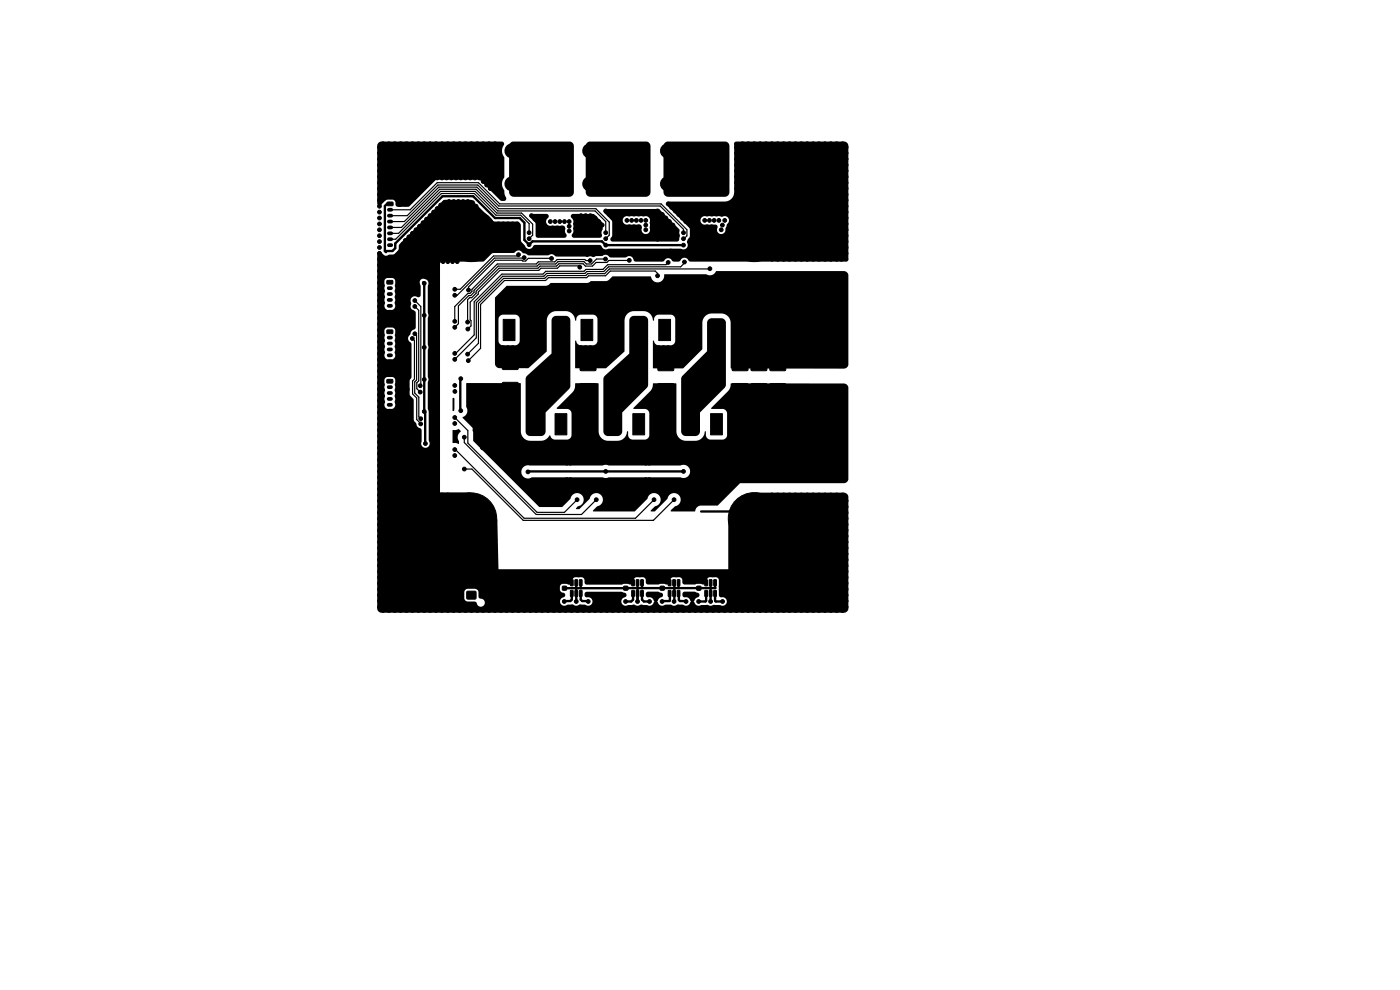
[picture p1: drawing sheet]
<svg xmlns="http://www.w3.org/2000/svg" width="297mm" height="210mm" viewBox="0 0 297 210" stroke-linecap="round" stroke-linejoin="round" font-family="sans-serif">
<g fill="#000" stroke="#000" stroke-width=".21">
<path d="M82.1 59.5h1.1l.1 .7-1.1 .1-.2-.2zM82.2 42.9h1.1l.1 .6-1.2 .1-.1-.1zM82.1 70h1.1l.1 .7-1.1 .1-.2-.2zM106.8 67.7h2.4v4.6h-2.4zM106.6 77.1l3.2-.1 .1 .3v.9l-.2 .2h-3l-.2-.3zM123.2 67.7h2.6v4.6h-2.6zM123.1 77.3h3.2l.2 .2-.1 1-.2 .2-3-.1-.1-.2zM139.8 67.7h2.4v4.6h-2.4zM139.6 77.3h3.2l.1 .2v1l-.2 .2-3-.1-.2-.2zM155.4 77.3h3.1l.2 .2v1l-.2 .2-3-.1-.2-.2zM159.4 77.3h3.1l.2 .2v1l-.2 .2-3-.1-.2-.2zM163.4 77.3h3.1l.2 .2v1l-.2 .2-3-.1-.2-.2z"/>
<path d="M82.1 80.5h1.1l.1 .7-1.1 .1-.2-.2zM106.6 81.2l3.2-.1 .1 .3v.9l-.2 .2h-3l-.2-.2zM117.8 87.7h2.4v4.6h-2.4zM123.1 81.4h3.2l.2 .2-.1 1-.2 .1h-3l-.1-.2zM134.2 87.7h2.6v4.6h-2.6zM139.6 81.4h3.2l.1 .2v1l-.2 .1h-3l-.2-.2zM150.8 87.7h2.4v4.6h-2.4zM155.4 81.4h3.1l.2 .2v1l-.2 .1h-3l-.2-.2zM159.4 81.4h3.1l.2 .2v1l-.2 .1h-3l-.2-.2zM163.4 81.4h3.1l.2 .2v1l-.2 .1h-3l-.2-.2zM99.1 125.5h1.8v1.5h-1.8zM119.3 122.8h.9v.8h-.9z"/>
<path d="M119.3 124.4h.9v.8h-.9zM121 125.3h.6l-.1 1.2h-.5zM121 123h.6l-.1 1.3-.5-.1zM122 125.3h.5v1.2h-.5zM122 123h.5v1.3l-.5-.1zM122.9 125.3h.6l-.1 1.2h-.5zM122.9 123h.6l-.1 1.3-.5-.1zM132.3 122.8h.9v.8h-.9zM132.3 124.4h.9v.8h-.9zM134 125.3h.6l-.1 1.2h-.5zM134 123h.6l-.1 1.3-.5-.1zM135 125.3h.5v1.2h-.5z"/>
<path d="M135 123h.5v1.3l-.5-.1zM135.9 125.3h.6l-.1 1.2h-.5zM135.9 123h.6l-.1 1.3-.5-.1zM140.1 122.8h.8v.8h-.8zM140.1 124.4h.8v.8h-.8zM141.8 125.3h.5v1.2h-.5zM141.8 123h.5v1.3l-.5-.1zM142.7 125.3h.6l-.1 1.2h-.5zM142.7 123h.6l-.1 1.3-.5-.1zM143.7 125.3h.5v1.2h-.5zM143.7 123h.5v1.3l-.5-.1zM147.8 122.8h.9v.8h-.9z"/>
<path d="M147.8 124.4h.9v.8h-.9zM149.5 125.3h.6l-.1 1.2h-.5zM149.5 123h.6l-.1 1.3-.5-.1zM150.5 125.3h.5v1.2h-.5zM150.5 123h.5v1.3l-.5-.1zM151.4 125.3h.6l-.1 1.2h-.5zM151.4 123h.6l-.1 1.3-.5-.1z"/>
<circle cx="80.5" cy="36.3" r=".4"/>
<circle cx="80.5" cy="31.3" r=".4"/>
<circle cx="80.5" cy="35" r=".4"/>
<circle cx="80.5" cy="33.8" r=".4"/>
<circle cx="80.5" cy="38.7" r=".4"/>
<circle cx="80.5" cy="32.5" r=".4"/>
<circle cx="80.5" cy="37.5" r=".4"/>
<circle cx="81.3" cy="30.5" r=".4"/>
<circle cx="82.5" cy="30.5" r=".4"/>
<circle cx="83.6" cy="36" r=".4"/>
<circle cx="83.8" cy="30.5" r=".4"/>
<circle cx="84.3" cy="37.7" r=".4"/>
<circle cx="84.3" cy="34.3" r=".4"/>
<circle cx="85" cy="30.5" r=".4"/>
<circle cx="86" cy="36" r="3.2"/>
<circle cx="86" cy="33.6" r=".4"/>
<circle cx="86" cy="38.4" r=".4"/>
<circle cx="86.2" cy="30.5" r=".4"/>
<circle cx="87.5" cy="30.5" r=".4"/>
<circle cx="87.7" cy="37.7" r=".4"/>
<circle cx="87.7" cy="34.3" r=".4"/>
<circle cx="88.4" cy="36" r=".4"/>
<circle cx="88.8" cy="30.5" r=".4"/>
<circle cx="90" cy="30.5" r=".4"/>
<circle cx="90.2" cy="39.6" r=".4"/>
<circle cx="91" cy="38.8" r=".4"/>
<circle cx="91.2" cy="30.5" r=".4"/>
<circle cx="91.8" cy="38" r=".4"/>
<circle cx="92.5" cy="30.5" r=".4"/>
<circle cx="92.8" cy="37.8" r=".4"/>
<circle cx="93.8" cy="30.5" r=".4"/>
<circle cx="93.8" cy="37.8" r=".4"/>
<circle cx="94.8" cy="37.8" r=".4"/>
<circle cx="95" cy="30.5" r=".4"/>
<circle cx="95.8" cy="37.8" r=".4"/>
<circle cx="96.2" cy="30.5" r=".4"/>
<circle cx="96.8" cy="37.8" r=".4"/>
<circle cx="97.5" cy="30.5" r=".4"/>
<circle cx="97.8" cy="37.8" r=".4"/>
<circle cx="98.8" cy="30.5" r=".4"/>
<circle cx="98.8" cy="37.8" r=".4"/>
<circle cx="99.8" cy="37.8" r=".4"/>
<circle cx="100" cy="30.5" r=".4"/>
<circle cx="100.8" cy="37.8" r=".4"/>
<circle cx="101.2" cy="30.5" r=".4"/>
<circle cx="101.8" cy="37.8" r=".4"/>
<circle cx="102.5" cy="38.5" r=".4"/>
<circle cx="102.5" cy="30.5" r=".4"/>
<circle cx="103.2" cy="39.3" r=".4"/>
<circle cx="103.8" cy="30.5" r=".4"/>
<circle cx="105" cy="34.3" r=".4"/>
<circle cx="105" cy="39.3" r=".4"/>
<circle cx="105" cy="33" r=".4"/>
<circle cx="105" cy="30.5" r=".4"/>
<circle cx="105" cy="38" r=".4"/>
<circle cx="105" cy="35.5" r=".4"/>
<circle cx="105" cy="36.8" r=".4"/>
<circle cx="105" cy="31.8" r=".4"/>
<circle cx="156.2" cy="36.3" r=".4"/>
<circle cx="156.2" cy="31.3" r=".4"/>
<circle cx="156.3" cy="33.8" r=".4"/>
<circle cx="156.3" cy="35" r=".4"/>
<circle cx="156.3" cy="38.7" r=".4"/>
<circle cx="156.3" cy="32.5" r=".4"/>
<circle cx="156.3" cy="37.5" r=".4"/>
<circle cx="157.5" cy="30.5" r=".4"/>
<circle cx="158.7" cy="30.5" r=".4"/>
<circle cx="160" cy="30.5" r=".4"/>
<circle cx="161.3" cy="30.5" r=".4"/>
<circle cx="162.5" cy="30.5" r=".4"/>
<circle cx="163.7" cy="30.5" r=".4"/>
<circle cx="165" cy="30.5" r=".4"/>
<circle cx="166.3" cy="30.5" r=".4"/>
<circle cx="167.5" cy="30.5" r=".4"/>
<circle cx="168.7" cy="30.5" r=".4"/>
<circle cx="170" cy="30.5" r=".4"/>
<circle cx="171.3" cy="30.5" r=".4"/>
<circle cx="171.6" cy="36" r=".4"/>
<circle cx="172.3" cy="37.7" r=".4"/>
<circle cx="172.3" cy="34.3" r=".4"/>
<circle cx="172.5" cy="30.5" r=".4"/>
<circle cx="173.7" cy="30.5" r=".4"/>
<circle cx="174" cy="36" r="3.2"/>
<circle cx="174" cy="33.6" r=".4"/>
<circle cx="174" cy="38.4" r=".4"/>
<circle cx="175" cy="30.5" r=".4"/>
<circle cx="175.7" cy="37.7" r=".4"/>
<circle cx="175.7" cy="34.3" r=".4"/>
<circle cx="176.3" cy="30.5" r=".4"/>
<circle cx="176.4" cy="36" r=".4"/>
<circle cx="177.5" cy="30.5" r=".4"/>
<circle cx="178.7" cy="30.5" r=".4"/>
<circle cx="179.5" cy="36.3" r=".4"/>
<circle cx="179.5" cy="31.3" r=".4"/>
<circle cx="179.5" cy="38.7" r=".4"/>
<circle cx="179.5" cy="35" r=".4"/>
<circle cx="179.5" cy="33.8" r=".4"/>
<circle cx="179.5" cy="37.5" r=".4"/>
<circle cx="179.5" cy="32.5" r=".4"/>
<circle cx="80.5" cy="40" r=".4"/>
<circle cx="80.5" cy="45" r=".4"/>
<circle cx="80.5" cy="55" r=".4"/>
<circle cx="80.5" cy="50" r=".4"/>
<circle cx="80.5" cy="41.3" r=".4"/>
<circle cx="80.5" cy="56.2" r=".4"/>
<circle cx="80.5" cy="51.3" r=".4"/>
<circle cx="80.5" cy="46.3" r=".4"/>
<circle cx="80.5" cy="47.5" r=".4"/>
<circle cx="80.5" cy="58.7" r=".4"/>
<circle cx="80.5" cy="57.5" r=".4"/>
<circle cx="80.5" cy="43.7" r=".4"/>
<circle cx="80.5" cy="52.5" r=".4"/>
<circle cx="80.5" cy="53.7" r=".4"/>
<circle cx="80.5" cy="48.7" r=".4"/>
<circle cx="80.5" cy="42.5" r=".4"/>
<circle cx="83" cy="56.2" r=".4"/>
<circle cx="83" cy="57.5" r=".4"/>
<circle cx="83.2" cy="55.2" r=".4"/>
<circle cx="83.8" cy="58.3" r=".4"/>
<circle cx="84" cy="54.5" r=".4"/>
<circle cx="84.8" cy="53.7" r=".4"/>
<circle cx="84.8" cy="43.4" r=".4"/>
<circle cx="85" cy="58.3" r=".4"/>
<circle cx="85.3" cy="52.7" r=".4"/>
<circle cx="85.5" cy="51.7" r=".4"/>
<circle cx="86" cy="43.3" r=".4"/>
<circle cx="86" cy="51" r=".4"/>
<circle cx="86.2" cy="58.3" r=".4"/>
<circle cx="86.7" cy="50.3" r=".4"/>
<circle cx="87" cy="42.8" r=".4"/>
<circle cx="87.5" cy="58.3" r=".4"/>
<circle cx="87.5" cy="49.5" r=".4"/>
<circle cx="87.8" cy="42" r=".4"/>
<circle cx="88.2" cy="48.7" r=".4"/>
<circle cx="88.6" cy="41.2" r=".4"/>
<circle cx="89" cy="48" r=".4"/>
<circle cx="89.4" cy="40.4" r=".4"/>
<circle cx="89.7" cy="47.3" r=".4"/>
<circle cx="90.5" cy="46.5" r=".4"/>
<circle cx="91.2" cy="45.7" r=".4"/>
<circle cx="91.2" cy="58.3" r=".4"/>
<circle cx="92" cy="45" r=".4"/>
<circle cx="92.5" cy="56.2" r=".4"/>
<circle cx="92.5" cy="58.3" r=".4"/>
<circle cx="92.5" cy="57.3" r=".4"/>
<circle cx="92.7" cy="44.3" r=".4"/>
<circle cx="93" cy="55.5" r=".4"/>
<circle cx="93.5" cy="43.5" r=".4"/>
<circle cx="94" cy="55.5" r=".4"/>
<circle cx="94.2" cy="43" r=".4"/>
<circle cx="95" cy="55.5" r=".4"/>
<circle cx="95.2" cy="42.7" r=".4"/>
<circle cx="95.9" cy="50" r=".45"/>
<circle cx="96" cy="55.5" r=".4"/>
<circle cx="96.2" cy="42.7" r=".4"/>
<circle cx="97" cy="55.5" r=".4"/>
<circle cx="97.1" cy="47.1" r=".45"/>
<circle cx="97.1" cy="52.9" r=".45"/>
<circle cx="97.2" cy="42.7" r=".4"/>
<circle cx="98.2" cy="42.7" r=".4"/>
<circle cx="99.2" cy="42.7" r=".4"/>
<circle cx="100" cy="50" r="5.5"/>
<circle cx="100" cy="54.1" r=".45"/>
<circle cx="100" cy="45.9" r=".45"/>
<circle cx="100.2" cy="43" r=".4"/>
<circle cx="101" cy="43.7" r=".4"/>
<circle cx="102.9" cy="47.1" r=".45"/>
<circle cx="102.9" cy="52.9" r=".45"/>
<circle cx="104" cy="40" r=".4"/>
<circle cx="104.1" cy="50" r=".45"/>
<circle cx="105" cy="40.5" r=".4"/>
<circle cx="105.5" cy="53" r=".4"/>
<circle cx="105.8" cy="47.5" r=".4"/>
<circle cx="106.5" cy="53" r=".4"/>
<circle cx="106.8" cy="47.5" r=".4"/>
<circle cx="107.5" cy="53" r=".4"/>
<circle cx="107.8" cy="47.5" r=".4"/>
<circle cx="108.5" cy="53" r=".4"/>
<circle cx="108.8" cy="47.5" r=".4"/>
<circle cx="109.5" cy="51.3" r=".4"/>
<circle cx="109.5" cy="49.7" r=".4"/>
<circle cx="109.8" cy="47.5" r=".4"/>
<circle cx="110" cy="54" r=".4"/>
<circle cx="111.2" cy="54.7" r=".4"/>
<circle cx="112.2" cy="50.6" r=".4"/>
<circle cx="112.2" cy="49.4" r=".4"/>
<circle cx="112.2" cy="51.9" r=".4"/>
<circle cx="112.8" cy="45.7" r=".4"/>
<circle cx="113.5" cy="46.5" r=".4"/>
<circle cx="114.2" cy="47.3" r=".4"/>
<circle cx="116.7" cy="47" r=".4"/>
<circle cx="117" cy="54.8" r=".4"/>
<circle cx="117.7" cy="47" r=".4"/>
<circle cx="118.7" cy="47" r=".4"/>
<circle cx="119.7" cy="47" r=".4"/>
<circle cx="120.7" cy="47" r=".4"/>
<circle cx="120.8" cy="48" r=".4"/>
<circle cx="120.8" cy="49" r=".4"/>
<circle cx="123" cy="56.7" r=".4"/>
<circle cx="123.2" cy="46.7" r=".4"/>
<circle cx="123.2" cy="45.7" r=".4"/>
<circle cx="123.2" cy="48.7" r=".4"/>
<circle cx="123.2" cy="47.7" r=".4"/>
<circle cx="123.2" cy="49.7" r=".4"/>
<circle cx="124.2" cy="45.7" r=".4"/>
<circle cx="125.2" cy="55.3" r=".4"/>
<circle cx="125.2" cy="45.7" r=".4"/>
<circle cx="125.7" cy="49.7" r=".4"/>
<circle cx="125.7" cy="53.3" r=".4"/>
<circle cx="126.2" cy="46.3" r=".4"/>
<circle cx="127" cy="47" r=".4"/>
<circle cx="127.8" cy="47.7" r=".4"/>
<circle cx="128.4" cy="54.9" r=".4"/>
<circle cx="128.5" cy="49.4" r=".4"/>
<circle cx="128.5" cy="50.6" r=".4"/>
<circle cx="128.5" cy="52" r=".4"/>
<circle cx="128.5" cy="44.7" r=".4"/>
<circle cx="129.2" cy="45.5" r=".4"/>
<circle cx="130" cy="46.3" r=".4"/>
<circle cx="130.7" cy="47" r=".4"/>
<circle cx="133" cy="46.7" r=".4"/>
<circle cx="133.5" cy="55.2" r=".4"/>
<circle cx="134" cy="46.7" r=".4"/>
<circle cx="135" cy="46.7" r=".4"/>
<circle cx="136" cy="46.7" r=".4"/>
<circle cx="137" cy="46.7" r=".4"/>
<circle cx="137" cy="48.7" r=".4"/>
<circle cx="137" cy="47.7" r=".4"/>
<circle cx="139.5" cy="46.7" r=".4"/>
<circle cx="139.5" cy="58.5" r=".4"/>
<circle cx="139.5" cy="45.7" r=".4"/>
<circle cx="139.5" cy="48.7" r=".4"/>
<circle cx="139.5" cy="44.7" r=".4"/>
<circle cx="139.5" cy="49.7" r=".4"/>
<circle cx="139.5" cy="50.7" r=".4"/>
<circle cx="139.5" cy="47.7" r=".4"/>
<circle cx="140.5" cy="45.5" r=".4"/>
<circle cx="141.3" cy="46.3" r=".4"/>
<circle cx="141.7" cy="43.3" r=".4"/>
<circle cx="141.8" cy="55.7" r=".4"/>
<circle cx="142" cy="47" r=".4"/>
<circle cx="142.2" cy="49.7" r=".4"/>
<circle cx="142.3" cy="53.3" r=".4"/>
<circle cx="142.5" cy="44" r=".4"/>
<circle cx="142.8" cy="47.7" r=".4"/>
<circle cx="143.3" cy="44.7" r=".4"/>
<circle cx="144" cy="45.5" r=".4"/>
<circle cx="144.7" cy="46.3" r=".4"/>
<circle cx="145" cy="50.6" r=".4"/>
<circle cx="145" cy="49.4" r=".4"/>
<circle cx="145" cy="52" r=".4"/>
<circle cx="145.2" cy="55.6" r=".4"/>
<circle cx="145.5" cy="47" r=".4"/>
<circle cx="149.5" cy="46.7" r=".4"/>
<circle cx="150.5" cy="46.7" r=".4"/>
<circle cx="150.6" cy="57" r=".4"/>
<circle cx="151.5" cy="46.7" r=".4"/>
<circle cx="152.5" cy="46.7" r=".4"/>
<circle cx="153" cy="48.7" r=".4"/>
<circle cx="153.3" cy="47.7" r=".4"/>
<circle cx="153.7" cy="46.7" r=".4"/>
<circle cx="155.9" cy="50" r=".45"/>
<circle cx="156.2" cy="40" r=".4"/>
<circle cx="156.2" cy="45" r=".4"/>
<circle cx="156.2" cy="41.3" r=".4"/>
<circle cx="156.3" cy="43.7" r=".4"/>
<circle cx="156.3" cy="42.5" r=".4"/>
<circle cx="157.1" cy="47.1" r=".45"/>
<circle cx="157.1" cy="52.9" r=".45"/>
<circle cx="160" cy="50" r="5.5"/>
<circle cx="160" cy="54.1" r=".45"/>
<circle cx="160" cy="45.9" r=".45"/>
<circle cx="162.9" cy="47.1" r=".45"/>
<circle cx="162.9" cy="52.9" r=".45"/>
<circle cx="163.7" cy="55" r=".4"/>
<circle cx="164.1" cy="50" r=".45"/>
<circle cx="165" cy="55" r=".4"/>
<circle cx="166.3" cy="55" r=".4"/>
<circle cx="167.5" cy="55" r=".4"/>
<circle cx="168.7" cy="55" r=".4"/>
<circle cx="170" cy="55" r=".4"/>
<circle cx="171.3" cy="55" r=".4"/>
<circle cx="172.5" cy="55" r=".4"/>
<circle cx="173.7" cy="55" r=".4"/>
<circle cx="175" cy="55" r=".4"/>
<circle cx="176.2" cy="55" r=".4"/>
<circle cx="177.5" cy="55" r=".4"/>
<circle cx="178.5" cy="55" r=".4"/>
<circle cx="179.5" cy="55" r=".4"/>
<circle cx="179.5" cy="40" r=".4"/>
<circle cx="179.5" cy="45" r=".4"/>
<circle cx="179.5" cy="50" r=".4"/>
<circle cx="179.5" cy="41.3" r=".4"/>
<circle cx="179.5" cy="51.3" r=".4"/>
<circle cx="179.5" cy="46.3" r=".4"/>
<circle cx="179.5" cy="48.7" r=".4"/>
<circle cx="179.5" cy="53.7" r=".4"/>
<circle cx="179.5" cy="52.5" r=".4"/>
<circle cx="179.5" cy="47.5" r=".4"/>
<circle cx="179.5" cy="43.7" r=".4"/>
<circle cx="179.5" cy="42.5" r=".4"/>
<circle cx="80.5" cy="65" r=".4"/>
<circle cx="80.5" cy="60" r=".4"/>
<circle cx="80.5" cy="70" r=".4"/>
<circle cx="80.5" cy="73.8" r=".4"/>
<circle cx="80.5" cy="75" r=".4"/>
<circle cx="80.5" cy="78.8" r=".4"/>
<circle cx="80.5" cy="76.3" r=".4"/>
<circle cx="80.5" cy="66.3" r=".4"/>
<circle cx="80.5" cy="67.5" r=".4"/>
<circle cx="80.5" cy="63.7" r=".4"/>
<circle cx="80.5" cy="61.3" r=".4"/>
<circle cx="80.5" cy="72.5" r=".4"/>
<circle cx="80.5" cy="68.7" r=".4"/>
<circle cx="80.5" cy="77.5" r=".4"/>
<circle cx="80.5" cy="62.5" r=".4"/>
<circle cx="80.5" cy="71.3" r=".4"/>
<circle cx="84" cy="66.2" r=".4"/>
<circle cx="85" cy="76" r=".4"/>
<circle cx="85" cy="74.8" r=".4"/>
<circle cx="85" cy="66.2" r=".4"/>
<circle cx="85" cy="78.5" r=".4"/>
<circle cx="85" cy="68.3" r=".4"/>
<circle cx="85" cy="77.3" r=".4"/>
<circle cx="85" cy="67.3" r=".4"/>
<circle cx="85.8" cy="74" r=".4"/>
<circle cx="86.2" cy="66.2" r=".4"/>
<circle cx="86.2" cy="67.3" r=".4"/>
<circle cx="86.6" cy="73.2" r=".4"/>
<circle cx="87.4" cy="66.2" r=".4"/>
<circle cx="87.5" cy="71.8" r=".4"/>
<circle cx="88" cy="65" r=".4"/>
<circle cx="88" cy="70.8" r=".4"/>
<circle cx="88" cy="63.7" r=".4"/>
<circle cx="90" cy="60.1" r=".4"/>
<circle cx="90" cy="66.9" r=".4"/>
<circle cx="90" cy="73.7" r=".4"/>
<circle cx="91.5" cy="65.3" r=".4"/>
<circle cx="91.6" cy="72" r=".4"/>
<circle cx="91.6" cy="79" r=".4"/>
<circle cx="96.5" cy="61.4" r=".4"/>
<circle cx="96.5" cy="62.6" r=".4"/>
<circle cx="96.5" cy="76.2" r=".4"/>
<circle cx="96.5" cy="68.2" r=".4"/>
<circle cx="96.5" cy="69.4" r=".4"/>
<circle cx="96.5" cy="75" r=".4"/>
<circle cx="99.2" cy="75.1" r=".4"/>
<circle cx="99.2" cy="68.3" r=".4"/>
<circle cx="99.2" cy="69.8" r=".4"/>
<circle cx="99.3" cy="76.5" r=".4"/>
<circle cx="99.4" cy="61.5" r=".4"/>
<circle cx="106.8" cy="73.8" r=".4"/>
<circle cx="106.8" cy="76.3" r=".4"/>
<circle cx="107.8" cy="73.8" r=".4"/>
<circle cx="107.8" cy="76.3" r=".4"/>
<circle cx="108.8" cy="73.8" r=".4"/>
<circle cx="108.8" cy="76.3" r=".4"/>
<circle cx="109.8" cy="76.3" r=".4"/>
<circle cx="112.5" cy="72.8" r=".4"/>
<circle cx="113.2" cy="72.8" r=".4"/>
<circle cx="114.1" cy="72.8" r=".4"/>
<circle cx="118.2" cy="72.8" r=".4"/>
<circle cx="119" cy="72.8" r=".4"/>
<circle cx="119.7" cy="72.8" r=".4"/>
<circle cx="123.2" cy="73.8" r=".4"/>
<circle cx="123.2" cy="76.5" r=".4"/>
<circle cx="124.2" cy="73.8" r=".4"/>
<circle cx="124.2" cy="76.5" r=".4"/>
<circle cx="125.2" cy="73.8" r=".4"/>
<circle cx="125.2" cy="76.5" r=".4"/>
<circle cx="126.2" cy="76.5" r=".4"/>
<circle cx="129.2" cy="72.8" r=".4"/>
<circle cx="130" cy="72.8" r=".4"/>
<circle cx="130.7" cy="72.8" r=".4"/>
<circle cx="134.7" cy="72.8" r=".4"/>
<circle cx="135.5" cy="72.8" r=".4"/>
<circle cx="136.3" cy="72.8" r=".4"/>
<circle cx="139.7" cy="73.8" r=".4"/>
<circle cx="140" cy="76.5" r=".4"/>
<circle cx="140.7" cy="73.8" r=".4"/>
<circle cx="141" cy="76.5" r=".4"/>
<circle cx="141.7" cy="73.8" r=".4"/>
<circle cx="142" cy="76.5" r=".4"/>
<circle cx="145.2" cy="73" r=".4"/>
<circle cx="146.2" cy="73" r=".4"/>
<circle cx="147.2" cy="73" r=".4"/>
<circle cx="151" cy="72.8" r=".4"/>
<circle cx="152" cy="72.8" r=".4"/>
<circle cx="153" cy="72.8" r=".4"/>
<circle cx="80.5" cy="93.8" r=".4"/>
<circle cx="80.5" cy="98.8" r=".4"/>
<circle cx="80.5" cy="88.7" r=".4"/>
<circle cx="80.5" cy="85" r=".4"/>
<circle cx="80.5" cy="83.7" r=".4"/>
<circle cx="80.5" cy="80" r=".4"/>
<circle cx="80.5" cy="82.5" r=".4"/>
<circle cx="80.5" cy="90" r=".4"/>
<circle cx="80.5" cy="86.3" r=".4"/>
<circle cx="80.5" cy="92.5" r=".4"/>
<circle cx="80.5" cy="81.3" r=".4"/>
<circle cx="80.5" cy="96.3" r=".4"/>
<circle cx="80.5" cy="87.5" r=".4"/>
<circle cx="80.5" cy="91.3" r=".4"/>
<circle cx="80.5" cy="95" r=".4"/>
<circle cx="80.5" cy="97.5" r=".4"/>
<circle cx="83.2" cy="88.4" r=".4"/>
<circle cx="83.2" cy="90.8" r=".4"/>
<circle cx="83.2" cy="92" r=".4"/>
<circle cx="83.2" cy="93.2" r=".4"/>
<circle cx="83.2" cy="89.6" r=".4"/>
<circle cx="83.2" cy="94.6" r=".4"/>
<circle cx="83.8" cy="95.6" r=".4"/>
<circle cx="84.4" cy="84.2" r=".4"/>
<circle cx="84.6" cy="96.6" r=".4"/>
<circle cx="85.4" cy="83.4" r=".4"/>
<circle cx="85.6" cy="97.6" r=".4"/>
<circle cx="86" cy="89.8" r=".4"/>
<circle cx="86" cy="88.7" r=".4"/>
<circle cx="86" cy="85.3" r=".4"/>
<circle cx="86" cy="86.3" r=".4"/>
<circle cx="86.4" cy="82.6" r=".4"/>
<circle cx="86.6" cy="98.4" r=".4"/>
<circle cx="86.8" cy="92.3" r=".4"/>
<circle cx="86.8" cy="94.5" r=".4"/>
<circle cx="87" cy="89.8" r=".4"/>
<circle cx="87" cy="88.7" r=".4"/>
<circle cx="87" cy="85.3" r=".4"/>
<circle cx="87" cy="86.2" r=".4"/>
<circle cx="87.8" cy="92.3" r=".4"/>
<circle cx="87.8" cy="98.4" r=".4"/>
<circle cx="87.8" cy="94.5" r=".4"/>
<circle cx="89.1" cy="83.2" r=".4"/>
<circle cx="89.1" cy="81.8" r=".4"/>
<circle cx="89.2" cy="89.9" r=".4"/>
<circle cx="89.3" cy="88.8" r=".4"/>
<circle cx="90" cy="80.5" r=".4"/>
<circle cx="90" cy="87.3" r=".4"/>
<circle cx="90.2" cy="94.1" r=".4"/>
<circle cx="91.2" cy="98.8" r=".4"/>
<circle cx="91.5" cy="92.3" r=".4"/>
<circle cx="91.6" cy="85.7" r=".4"/>
<circle cx="92.5" cy="98.8" r=".4"/>
<circle cx="96.5" cy="81.8" r=".4"/>
<circle cx="96.5" cy="88.6" r=".4"/>
<circle cx="96.5" cy="95.4" r=".4"/>
<circle cx="96.5" cy="96.6" r=".4"/>
<circle cx="96.5" cy="89.8" r=".4"/>
<circle cx="96.5" cy="83" r=".4"/>
<circle cx="97.8" cy="80.3" r=".4"/>
<circle cx="97.8" cy="87.1" r=".4"/>
<circle cx="98.5" cy="92.8" r=".4"/>
<circle cx="98.5" cy="99.5" r=".4"/>
<circle cx="99.7" cy="84.3" r=".4"/>
<circle cx="100.8" cy="91.3" r=".4"/>
<circle cx="102.4" cy="95" r=".4"/>
<circle cx="107.4" cy="87.2" r=".4"/>
<circle cx="108.2" cy="87.2" r=".4"/>
<circle cx="109" cy="87.2" r=".4"/>
<circle cx="110.2" cy="96.8" r=".4"/>
<circle cx="110.2" cy="95.8" r=".4"/>
<circle cx="111.2" cy="96.8" r=".4"/>
<circle cx="111.2" cy="95.8" r=".4"/>
<circle cx="112.7" cy="87.3" r=".4"/>
<circle cx="113.5" cy="87.3" r=".4"/>
<circle cx="114.3" cy="87.3" r=".4"/>
<circle cx="120.2" cy="98.3" r=".4"/>
<circle cx="121" cy="98.3" r=".4"/>
<circle cx="123.8" cy="87.2" r=".4"/>
<circle cx="124.8" cy="87.2" r=".4"/>
<circle cx="125.8" cy="87.2" r=".4"/>
<circle cx="126.7" cy="96.8" r=".4"/>
<circle cx="126.7" cy="95.8" r=".4"/>
<circle cx="127.7" cy="96.8" r=".4"/>
<circle cx="127.7" cy="95.8" r=".4"/>
<circle cx="129.2" cy="87.3" r=".4"/>
<circle cx="130" cy="87.3" r=".4"/>
<circle cx="130.8" cy="87.3" r=".4"/>
<circle cx="137" cy="98.3" r=".4"/>
<circle cx="137.8" cy="98.3" r=".4"/>
<circle cx="140.5" cy="87.3" r=".4"/>
<circle cx="141.3" cy="87.3" r=".4"/>
<circle cx="142.1" cy="87.3" r=".4"/>
<circle cx="143.5" cy="96.8" r=".4"/>
<circle cx="143.5" cy="95.8" r=".4"/>
<circle cx="144.5" cy="96.8" r=".4"/>
<circle cx="144.5" cy="95.8" r=".4"/>
<circle cx="145.7" cy="87.3" r=".4"/>
<circle cx="146.5" cy="87.3" r=".4"/>
<circle cx="147.3" cy="87.3" r=".4"/>
<circle cx="80.5" cy="113.8" r=".4"/>
<circle cx="80.5" cy="103.8" r=".4"/>
<circle cx="80.5" cy="108.8" r=".4"/>
<circle cx="80.5" cy="118.7" r=".4"/>
<circle cx="80.5" cy="112.5" r=".4"/>
<circle cx="80.5" cy="107.5" r=".4"/>
<circle cx="80.5" cy="102.5" r=".4"/>
<circle cx="80.5" cy="117.5" r=".4"/>
<circle cx="80.5" cy="115" r=".4"/>
<circle cx="80.5" cy="106.2" r=".4"/>
<circle cx="80.5" cy="101.2" r=".4"/>
<circle cx="80.5" cy="111.2" r=".4"/>
<circle cx="80.5" cy="110" r=".4"/>
<circle cx="80.5" cy="100" r=".4"/>
<circle cx="80.5" cy="116.2" r=".4"/>
<circle cx="80.5" cy="105" r=".4"/>
<circle cx="87.2" cy="103.8" r=".4"/>
<circle cx="87.2" cy="108.8" r=".4"/>
<circle cx="87.2" cy="113.8" r=".4"/>
<circle cx="87.2" cy="107.5" r=".4"/>
<circle cx="87.2" cy="112.5" r=".4"/>
<circle cx="87.2" cy="106.2" r=".4"/>
<circle cx="87.2" cy="111.2" r=".4"/>
<circle cx="87.2" cy="115" r=".4"/>
<circle cx="87.2" cy="116.2" r=".4"/>
<circle cx="87.2" cy="105" r=".4"/>
<circle cx="87.2" cy="100" r=".4"/>
<circle cx="87.2" cy="110" r=".4"/>
<circle cx="88" cy="117.2" r=".4"/>
<circle cx="89" cy="118.2" r=".4"/>
<circle cx="90" cy="119.2" r=".4"/>
<circle cx="92.5" cy="103.8" r=".4"/>
<circle cx="92.5" cy="102.5" r=".4"/>
<circle cx="92.5" cy="101.2" r=".4"/>
<circle cx="92.5" cy="105" r=".4"/>
<circle cx="92.5" cy="100" r=".4"/>
<circle cx="93.8" cy="105" r=".4"/>
<circle cx="95" cy="105" r=".4"/>
<circle cx="95.9" cy="110" r=".45"/>
<circle cx="97.1" cy="113" r=".45"/>
<circle cx="97.1" cy="107.1" r=".45"/>
<circle cx="99.9" cy="110" r="5.5"/>
<circle cx="100" cy="105.9" r=".45"/>
<circle cx="100" cy="114.2" r=".45"/>
<circle cx="102.9" cy="113" r=".45"/>
<circle cx="102.9" cy="107.1" r=".45"/>
<circle cx="104.1" cy="110" r=".45"/>
<circle cx="105" cy="119.5" r=".4"/>
<circle cx="105" cy="114.5" r=".4"/>
<circle cx="105" cy="115.8" r=".4"/>
<circle cx="105" cy="117" r=".4"/>
<circle cx="105" cy="118.2" r=".4"/>
<circle cx="112" cy="100.1" r=".4"/>
<circle cx="117.4" cy="106.6" r=".4"/>
<circle cx="120.2" cy="101.8" r=".4"/>
<circle cx="121" cy="101.8" r=".4"/>
<circle cx="122.4" cy="106" r=".4"/>
<circle cx="126.5" cy="106" r=".4"/>
<circle cx="128.5" cy="100" r=".4"/>
<circle cx="137" cy="101.8" r=".4"/>
<circle cx="137.7" cy="101.8" r=".4"/>
<circle cx="138.8" cy="106" r=".4"/>
<circle cx="143" cy="106" r=".4"/>
<circle cx="145" cy="100" r=".4"/>
<circle cx="155.9" cy="110" r=".45"/>
<circle cx="157.1" cy="112.9" r=".45"/>
<circle cx="157.1" cy="107.1" r=".45"/>
<circle cx="160" cy="110" r="5.5"/>
<circle cx="160" cy="105.9" r=".45"/>
<circle cx="160" cy="114.1" r=".45"/>
<circle cx="160.5" cy="118.7" r=".4"/>
<circle cx="160.5" cy="117.5" r=".4"/>
<circle cx="160.5" cy="116.2" r=".4"/>
<circle cx="162.9" cy="112.9" r=".45"/>
<circle cx="162.9" cy="107.1" r=".45"/>
<circle cx="163.7" cy="105" r=".4"/>
<circle cx="164.1" cy="110" r=".45"/>
<circle cx="165" cy="105" r=".4"/>
<circle cx="166.3" cy="105" r=".4"/>
<circle cx="167.5" cy="105" r=".4"/>
<circle cx="168.7" cy="105" r=".4"/>
<circle cx="170" cy="105" r=".4"/>
<circle cx="171.3" cy="105" r=".4"/>
<circle cx="172.5" cy="105" r=".4"/>
<circle cx="173.7" cy="105" r=".4"/>
<circle cx="175" cy="105" r=".4"/>
<circle cx="176.3" cy="105" r=".4"/>
<circle cx="177.5" cy="105" r=".4"/>
<circle cx="178.7" cy="105" r=".4"/>
<circle cx="179.5" cy="113.8" r=".4"/>
<circle cx="179.5" cy="108.8" r=".4"/>
<circle cx="179.5" cy="118.7" r=".4"/>
<circle cx="179.5" cy="117.5" r=".4"/>
<circle cx="179.5" cy="107.5" r=".4"/>
<circle cx="179.5" cy="112.5" r=".4"/>
<circle cx="179.5" cy="111.2" r=".4"/>
<circle cx="179.5" cy="106.2" r=".4"/>
<circle cx="179.5" cy="110" r=".4"/>
<circle cx="179.5" cy="116.2" r=".4"/>
<circle cx="179.5" cy="115" r=".4"/>
<circle cx="80.5" cy="127.5" r=".4"/>
<circle cx="80.5" cy="122.5" r=".4"/>
<circle cx="80.5" cy="123.8" r=".4"/>
<circle cx="80.5" cy="128.8" r=".4"/>
<circle cx="80.5" cy="125" r=".4"/>
<circle cx="80.5" cy="126.2" r=".4"/>
<circle cx="80.5" cy="121.2" r=".4"/>
<circle cx="80.5" cy="120" r=".4"/>
<circle cx="81.2" cy="129.5" r=".4"/>
<circle cx="82.5" cy="129.5" r=".4"/>
<circle cx="83.7" cy="124" r=".4"/>
<circle cx="83.7" cy="129.5" r=".4"/>
<circle cx="84.4" cy="122.3" r=".4"/>
<circle cx="84.4" cy="125.7" r=".4"/>
<circle cx="85" cy="129.5" r=".4"/>
<circle cx="86.1" cy="121.6" r=".4"/>
<circle cx="86.1" cy="126.4" r=".4"/>
<circle cx="86.1" cy="124" r="3.2"/>
<circle cx="86.2" cy="129.5" r=".4"/>
<circle cx="87.5" cy="129.5" r=".4"/>
<circle cx="87.7" cy="122.3" r=".4"/>
<circle cx="87.8" cy="125.7" r=".4"/>
<circle cx="88.5" cy="124" r=".4"/>
<circle cx="88.7" cy="129.5" r=".4"/>
<circle cx="90" cy="129.5" r=".4"/>
<circle cx="91" cy="120.2" r=".4"/>
<circle cx="91.2" cy="129.5" r=".4"/>
<circle cx="92" cy="121.2" r=".4"/>
<circle cx="92.5" cy="129.5" r=".4"/>
<circle cx="93" cy="122.2" r=".4"/>
<circle cx="93.7" cy="129.5" r=".4"/>
<circle cx="94" cy="123.2" r=".4"/>
<circle cx="95" cy="129.5" r=".4"/>
<circle cx="95" cy="124" r=".4"/>
<circle cx="96" cy="124.5" r=".4"/>
<circle cx="96.2" cy="129.5" r=".4"/>
<circle cx="97.2" cy="124.5" r=".4"/>
<circle cx="97.5" cy="129.5" r=".4"/>
<circle cx="98.5" cy="124.5" r=".4"/>
<circle cx="98.7" cy="129.5" r=".4"/>
<circle cx="100" cy="129.5" r=".4"/>
<circle cx="101.2" cy="129.5" r=".4"/>
<circle cx="101.2" cy="124.5" r=".4"/>
<circle cx="102.5" cy="129.5" r=".4"/>
<circle cx="102.5" cy="124.5" r=".4"/>
<circle cx="103.7" cy="129.5" r=".4"/>
<circle cx="103.7" cy="124.5" r=".4"/>
<circle cx="105" cy="129.5" r=".4"/>
<circle cx="105" cy="124.5" r=".4"/>
<circle cx="105" cy="122" r=".4"/>
<circle cx="105" cy="120.8" r=".4"/>
<circle cx="105" cy="123.2" r=".4"/>
<circle cx="106.2" cy="129.5" r=".4"/>
<circle cx="106.2" cy="124.5" r=".4"/>
<circle cx="107.5" cy="129.5" r=".4"/>
<circle cx="107.5" cy="124.5" r=".4"/>
<circle cx="108.7" cy="129.5" r=".4"/>
<circle cx="108.7" cy="124.5" r=".4"/>
<circle cx="110" cy="129.5" r=".4"/>
<circle cx="110" cy="124.5" r=".4"/>
<circle cx="111.2" cy="129.5" r=".4"/>
<circle cx="111.2" cy="124.5" r=".4"/>
<circle cx="112.5" cy="129.5" r=".4"/>
<circle cx="112.5" cy="124.5" r=".4"/>
<circle cx="113.7" cy="129.5" r=".4"/>
<circle cx="113.7" cy="124.5" r=".4"/>
<circle cx="115" cy="129.5" r=".4"/>
<circle cx="115" cy="124.5" r=".4"/>
<circle cx="116.2" cy="129.5" r=".4"/>
<circle cx="116.2" cy="124.5" r=".4"/>
<circle cx="117.5" cy="129.5" r=".4"/>
<circle cx="117.5" cy="124.5" r=".4"/>
<circle cx="118.7" cy="129.5" r=".4"/>
<circle cx="119.7" cy="127.6" r=".4"/>
<circle cx="120" cy="129.5" r=".4"/>
<circle cx="121.2" cy="129.5" r=".4"/>
<circle cx="122.2" cy="127.6" r=".4"/>
<circle cx="122.5" cy="129.5" r=".4"/>
<circle cx="123.7" cy="129.5" r=".4"/>
<circle cx="124.8" cy="127.6" r=".4"/>
<circle cx="125" cy="129.5" r=".4"/>
<circle cx="126.2" cy="129.5" r=".4"/>
<circle cx="127.5" cy="129.5" r=".4"/>
<circle cx="128.7" cy="129.5" r=".4"/>
<circle cx="130" cy="129.5" r=".4"/>
<circle cx="131.2" cy="129.5" r=".4"/>
<circle cx="132.5" cy="129.5" r=".4"/>
<circle cx="132.7" cy="127.6" r=".4"/>
<circle cx="133.7" cy="129.5" r=".4"/>
<circle cx="135" cy="129.5" r=".4"/>
<circle cx="135.3" cy="127.6" r=".4"/>
<circle cx="136.2" cy="129.5" r=".4"/>
<circle cx="137.5" cy="129.5" r=".4"/>
<circle cx="137.8" cy="127.6" r=".4"/>
<circle cx="138.7" cy="129.5" r=".4"/>
<circle cx="140" cy="129.5" r=".4"/>
<circle cx="140.5" cy="127.6" r=".4"/>
<circle cx="141.2" cy="129.5" r=".4"/>
<circle cx="142.5" cy="129.5" r=".4"/>
<circle cx="143" cy="127.6" r=".4"/>
<circle cx="143.7" cy="129.5" r=".4"/>
<circle cx="145" cy="129.5" r=".4"/>
<circle cx="145.5" cy="127.6" r=".4"/>
<circle cx="146.2" cy="129.5" r=".4"/>
<circle cx="147.5" cy="129.5" r=".4"/>
<circle cx="148.2" cy="127.6" r=".4"/>
<circle cx="148.7" cy="129.5" r=".4"/>
<circle cx="150" cy="129.5" r=".4"/>
<circle cx="150.7" cy="127.6" r=".4"/>
<circle cx="151.2" cy="129.5" r=".4"/>
<circle cx="152.5" cy="129.5" r=".4"/>
<circle cx="153.3" cy="127.6" r=".4"/>
<circle cx="153.7" cy="129.5" r=".4"/>
<circle cx="155" cy="129.5" r=".4"/>
<circle cx="155" cy="127" r=".4"/>
<circle cx="155" cy="125.8" r=".4"/>
<circle cx="155" cy="128.2" r=".4"/>
<circle cx="156" cy="125" r=".4"/>
<circle cx="156.2" cy="129.5" r=".4"/>
<circle cx="157" cy="124.2" r=".4"/>
<circle cx="157.5" cy="129.5" r=".4"/>
<circle cx="158" cy="123.2" r=".4"/>
<circle cx="158.7" cy="129.5" r=".4"/>
<circle cx="159" cy="122.2" r=".4"/>
<circle cx="160" cy="129.5" r=".4"/>
<circle cx="160" cy="121.2" r=".4"/>
<circle cx="160.5" cy="120" r=".4"/>
<circle cx="161.2" cy="129.5" r=".4"/>
<circle cx="162.5" cy="129.5" r=".4"/>
<circle cx="163.7" cy="129.5" r=".4"/>
<circle cx="165" cy="129.5" r=".4"/>
<circle cx="166.3" cy="129.5" r=".4"/>
<circle cx="167.5" cy="129.5" r=".4"/>
<circle cx="168.7" cy="129.5" r=".4"/>
<circle cx="170" cy="129.5" r=".4"/>
<circle cx="171.2" cy="129.5" r=".4"/>
<circle cx="171.6" cy="124" r=".4"/>
<circle cx="172.3" cy="122.3" r=".4"/>
<circle cx="172.3" cy="125.7" r=".4"/>
<circle cx="172.5" cy="129.5" r=".4"/>
<circle cx="173.7" cy="129.5" r=".4"/>
<circle cx="174" cy="124" r="3.2"/>
<circle cx="174" cy="121.6" r=".4"/>
<circle cx="174" cy="126.4" r=".4"/>
<circle cx="175" cy="129.5" r=".4"/>
<circle cx="175.7" cy="122.3" r=".4"/>
<circle cx="175.7" cy="125.7" r=".4"/>
<circle cx="176.2" cy="129.5" r=".4"/>
<circle cx="176.4" cy="124" r=".4"/>
<circle cx="177.5" cy="129.5" r=".4"/>
<circle cx="178.7" cy="129.5" r=".4"/>
<circle cx="179.5" cy="127.5" r=".4"/>
<circle cx="179.5" cy="122.5" r=".4"/>
<circle cx="179.5" cy="123.8" r=".4"/>
<circle cx="179.5" cy="128.8" r=".4"/>
<circle cx="179.5" cy="126.2" r=".4"/>
<circle cx="179.5" cy="121.2" r=".4"/>
<circle cx="179.5" cy="125" r=".4"/>
<circle cx="179.5" cy="120" r=".4"/>
</g>
<g fill="none" stroke="#000" stroke-width="3.2">
<path d="M108.6 32h1.8M108.6 39h1.8M117.9 32h1.8M117.9 39h1.8M125.1 32h1.8M125.1 39h1.8M134.4 32h1.8M134.4 39h1.8M141.6 32h1.8M141.6 39h1.8M150.9 32h1.8M150.9 39h1.8"/>
<path d="M171.3 65.3v1.8M171.3 74.7v1.7M178.3 65.3v1.8M178.3 74.7v1.7M171.3 83.1v1.7M171.3 92.4v1.7M178.3 83.1v1.7M178.3 92.4v1.7"/>
</g>
<path d="M99.8 123.8h.3" fill="none" stroke="#000" stroke-width="1.7"/>
<path d="M113.5 69v2M118.9 69v2M129.9 69v2M135.4 69v2M146.5 69v2M151.9 69v2M108.1 89v2M113.5 89v2M124.6 89v2M130.1 89v2M141.1 89v2M146.6 89v2" fill="none" stroke="#000" stroke-width="2.5"/>
<g fill="none" stroke="#000" stroke-width=".8">
<path d="M82.5 44.5h.5M82.5 45.7h.5M82.5 47h.5M82.5 48.3h.5M82.5 49.5h.5M82.5 50.7h.5M82.5 52h.5M82.4 71.6h.6M82.4 72.9h.6M82.4 74.1h.6M82.4 75.4h.6M82.4 76.6h.6"/>
<path d="M82.4 61.1h.6M82.4 62.4h.6M82.4 63.6h.6M82.4 64.9h.6M82.4 66.1h.6M82.4 82.1h.6M82.4 83.4h.6M82.4 84.6h.6M82.4 85.9h.6M82.4 87.1h.6"/>
</g>
<g fill="none" stroke="#000" stroke-width=".5">
<path d="M81.7 53.3l.2 .2M82.7 43.3h-.6l-.4 .4v9.6M89.8 59.9l.2 .2v27.2l.2 .2 .1 6.6M145 52h-16.5l-.8-.8h-14.7l-.8 .7-1-1v-3.6l-1-1h-5.2l-4.6-4.7h-6.5l-10.1 10v1l-.5 .7h-1.6M97.8 80.3v6.8M145 100l-33 .1M148.7 108.5h10M121.3 125.9v1.3l-.3 .3-1.3 .1M122.2 123.6v4M123.2 123.6v1.2M123.2 125.9v1.3l.3 .3 1.3 .1M133.2 124.8h-13.4"/>
<path d="M134.3 125.9v1.3l-.4 .4h-1.2M135.2 123.6v4M136.2 123.6v1.2M136.2 125.9v1.3l.4 .4h1.2M140.6 124.7l-.1 .1M142.1 125.8v1.6l-1.6 .2M143.1 123.5l-.1 4.1M143.9 123.6l.1 1.2M144 125.8v1.5l.2 .2 1.3 .1M148.2 124.7v.1M148.5 124.8l-.3 .2M149.8 125.9v1.6l-.1 .1h-1.5"/>
<path d="M150.8 123.6v4M151.7 123.6l.1 1.2h-18.8M151.7 125.9v1.6l.1 .1h1.5"/>
</g>
<g fill="none" stroke="#000" stroke-width=".25">
<path d="M82.7 45.7h3.7l6.5-6.4h8.5l4.4 4.4h34.3l4.9 4.9v.8M82.7 48.3h2.5l8.1-8.1h7.7l4.6 4.5h20.6l2.3 2.3v2.4M82.7 47h3.1l7.3-7.3h8.1l4.6 4.6h20.6l2.8 2.8v2.8l-.7 .7M82.7 44.5h4.3l5.8-5.8h8.7l4.5 4.6h34.2l5.5 5.4v1.3l-.7 .6M82.7 49.5h1.9l8.9-8.9h7.3l4.6 4.6h5.2l2.4 2.4v2.3l-.8 .7M110 54l-.3 .3h-5l-7.1 7.1h-1.1M111.2 54.6l-6.3 .1-7.9 7.9h-.5M112.2 49.4v-2l-1.7-1.8h-5.3l-4.6-4.6h-7l-9.7 9.7h-1.2M117 54.8h-4.9l-.6 .6h-.6l-.2-.2h-5.6l-5.7 5.7v.6M123 56.7l-.3-.3h-3.9l-.5 .5h-3.5l-.5 .4h-8.2l-4.6 4.6v.5l-1.7 1.7v3.7l.1 .2v1.1l-.7 .7M125.2 55.3h-.9l-.2-.3h-5.9l-.5 .6h-3.5l-.4 .4h-8.3l-5.4 5.4v.4l-.4 .5h-.5l-2.7 2.7v3.2M128.4 51.9l.1 .1"/>
<path d="M128.4 54.9h-1.8l-1.1 1.1h-1.1l-.5-.5h-5.5l-.5 .5h-3.5l-.5 .4h-8.2l-5.1 5.2v.4l-.7 .7h-.5l-2.2 2.2v3.8l-.7 .7M133.5 55.2l-4.3 .1-.5 .4h-2.2l-.8 .7h-1.5l-.5-.4h-5.1l-.5 .4h-3.5l-.5 .5h-8.2l-4.9 4.9v.4l-.9 .9h-.5l-.4 .5v4.9M139.5 58.5v-.5l-.5-.5h-9.5l-1 1h-3.6l-.4 .4h-8.1l-.6 .6h-8.8l-5 5.1v9.3l-2.7 2.6M141.8 55.7l-.5 .5h-12.4l-1 1h-3.6l-.4 .4h-8.1l-.6 .6h-8.7l-5.9 5.8v7l-4.1 4.2M145.2 55.6v.2l-.8 .8h-15.3l-1 1h-3.6l-.4 .4h-8.1l-.6 .6h-8.7l-5.6 5.6v7.5l-4.6 4.5M150.6 57h-21.3l-1 1h-3.6l-.4 .4h-8.1l-.6 .6h-8.8l-5.3 5.4v8.4l-2.3 2.3M87.5 71.8l.4 .5v8.1l-.4 .4v2.8l.9 .8v4.6l.9 .9M88 63.7l1.3 1.3v16.7l-.2 .1M88 70.8l.4 .4v9.4l-.4 .4v2.4l.8 .9v4.1l.5 .4M88 65l.8 .8v15l-.4 .4v1.2l.7 .8M96.5 88.6l2.7 2.7v2.7l14.7 14.7h5.8l2.7-2.7M96.5 95.4l14.7 14.5h23.6l4-3.9"/>
<path d="M98.5 92.7v1.2l15.2 15.2h9.7l3.1-3.1M98.5 99.5h1.6l10.9 10.9h27.6l4.4-4.4"/>
</g>
<g fill="#000">
<path d="M80.3 30.3l.6-.3h25.6a.5 .5 0 0 1 .4 .3 .5 .5 0 0 1-.1 .5 2.44 2.44 0 0 0 .2 2.7v4a2.59 2.59 0 0 0 0 3l.2 1.1a.55 .55 0 0 1 .2 .6 .55 .55 0 0 1-.5 .4l-.8-.1-4.4-4.4h-9l-.3 .2-5.6 5.5-2.5 .1-.4-.3-.1-1-.5-.3-1.3 .1-1 1a.5 .5 0 0 1-.6 .2 .5 .5 0 0 1-.4-.4v-12.3zM108.3 30.3l.6-.3h12a.98 .98 0 0 1 .9 1v9.7a1.01 1.01 0 0 1-1.1 1h-11.7a1.01 1.01 0 0 1-1-1v-9.7zM124.5 30.3l.6-.3h12a.98 .98 0 0 1 .9 1v9.7a1.01 1.01 0 0 1-1 1h-11.7a1.01 1.01 0 0 1-1.1-1v-9.7zM141 30.3l.6-.3h12.3a.98 .98 0 0 1 .9 1v9.7a1.01 1.01 0 0 1-1.1 1h-11.9a1.01 1.01 0 0 1-1-1v-9.7zM80.2 53.4a.56 .56 0 0 1 .9 .3l.7 .6 1.9-.5 .8-.8 .2-1.2 9.3-9.3 .4-.1h5.6l4.6 4.5 5.4 .2 .5 .6v3.4l.8 .9a1 1 0 0 0 .9 .8 1 1 0 0 0 1-.7l.3-.1h13.7h.2l.3 .4a1 1 0 0 0 1.4 .4h15.4a.97 .97 0 0 0 1.2-.3 .97 .97 0 0 0 0-1.2l.6-1.1v-1.7l-1.7-1.8h4v.2a1.01 1.01 0 0 0 1.5 .7h1.1a.71 .71 0 0 1 1 .6 .92 .92 0 0 0 .7 1.4 .92 .92 0 0 0 1-1.1l.4-1.1a.93 .93 0 0 0 .1-1.2 .93 .93 0 0 0-1.2-.2l-.6-.2-2.7 .1a.92 .92 0 0 0-1.3 .8h-4l-3.1-3.1a.5 .5 0 0 1-.1-.5 .5 .5 0 0 1 .4-.3h12l.7-.2 .6-.3 .4-.7 .3-.8-.1-10.1a.5 .5 0 0 1 .5-.7h22.9l.6 .3 .3 .6v23.9a1 1 0 0 1-1 .7h-32.7a1.52 1.52 0 0 0-1.6-.7l-.6 .7-1.4-.1a1.05 1.05 0 0 0-1-.6 1.05 1.05 0 0 0-.9 .6l-5.9 .1-.4-.2a1.1 1.1 0 0 0-.7-.9 1.1 1.1 0 0 0-1.2 .2h-3.2a1.25 1.25 0 0 0-1.8-.3h-1.1l-.6 .2-.6-.1-.7 .1-6.6-.1a1.3 1.3 0 0 0-1.8-.2h-4l-1.3-.5a1.08 1.08 0 0 0-1.9 0h-4.5l-2 1.8h-9.1v48.9l6.6 .2 5.3 5.2 .2 .6 .3 10.4h48.7l.1-10.7 5.3-5.5 .5-.1h18.6a.97 .97 0 0 1 1 .9v23.7l-.3 .6-.4 .3h-98.4l-.6-.3-.3-.4v-3.7h18.5v1.4l.3 .4 .4 .2h1.6l.3 .3a.87 .87 0 0 0 1 .8 .87 .87 0 0 0 .8-1 .87 .87 0 0 0-1-.7l-.4-.4v-1a.74 .74 0 0 0-.7-.7h-1.7l-.4 .3-.2 .4h-18.5v-1.1h38.8v.8l.6 .4a.55 .55 0 0 1 .5 .6 .55 .55 0 0 1-.6 .5 .95 .95 0 0 0-.3 1.4 .95 .95 0 0 0 1.5 .1h1.1a1.13 1.13 0 0 0 1.5-.1l.9 .1a.96 .96 0 0 0 1.4-.1 .96 .96 0 0 0-.2-1.4l-.1-.1a.84 .84 0 0 1-1.1-.4 .56 .56 0 0 1 .5-.8h7.3l.4 .2a.58 .58 0 0 1 .7 .5 .58 .58 0 0 1-.6 .6 .94 .94 0 0 0-.3 1.3 .94 .94 0 0 0 1.3 .2l1.2-.1a1.22 1.22 0 0 0 1.5 0l1.2 .1a1.06 1.06 0 0 0 1.6-.8l-.1-.2a1.08 1.08 0 0 0-1.4-.6 .64 .64 0 0 1-.3-.7 .64 .64 0 0 1 .5-.5h2l.4 .2a.58 .58 0 0 1 .8 .5 .58 .58 0 0 1-.7 .6 .84 .84 0 0 0-.5 .8 .84 .84 0 0 0 .5 .8l.6 .1 .6-.2 1-.1a1.28 1.28 0 0 0 1.6 0l1.2 .1a.99 .99 0 0 0 1.5-.8l-.1-.2a1.09 1.09 0 0 0-1.3-.6 .64 .64 0 0 1-.3-.7 .64 .64 0 0 1 .5-.5h2l.4 .2a.58 .58 0 0 1 .7 .5 .58 .58 0 0 1-.6 .6 .84 .84 0 0 0-.6 .8 .84 .84 0 0 0 .6 .8l.5 .1 1.7-.2a1.74 1.74 0 0 0 1.6 0l1.2 .1a.92 .92 0 0 0 1.4-.7 .92 .92 0 0 0-1.2-1l-.3-.1-.2-.3v-3.3l-.1-.3-.4-.2h-1.7l-.3 .3-.1 .7a.8 .8 0 0 1-1.3 .3l-1.2 .2h-2.3l-.3-.3-.2-1-.4-.3-1.6 .1-.4 .3v.7a.81 .81 0 0 1-1.3 .3l-1.3 .2h-2.2l-.4-.3-.1-1-.5-.3-1.6 .1-.3 .3-.1 .7a.8 .8 0 0 1-1.3 .3h-.7l-.6 .2h-7.3l-.5-.3-.1-1-.5-.3-1.4 .1-.3 .1-.2 .4-.1 .7a1.02 1.02 0 0 1-1.4 .1l-.8 .1-.4 .6h-38.8v-43.9h1.5v1.6l.2 .5-.2 .6 .2 .6-.2 .6 .2 .7-.1 .9 .4 .6 1 .1a1.05 1.05 0 0 0 .7-1.6l.2-.5-.2-.6 .2-.6-.2-.7 .2-2.2-.2-.4-.4-.2h-1.2l-.4 .2-.2 .4h-1.5v-10.5h1.5v1.6l.2 .5-.2 .6 .2 .6-.2 .6 .2 .7-.1 .9 .6 .6h1a1.1 1.1 0 0 0 .5-1.5l.2-.5-.2-.6 .1-1.8h2.8l.1 .5 .6 .7v7l-.4 .8v2.8l.9 1.2v4.3l.8 1.5a.95 .95 0 0 1 .8 .7v2.4a.94 .94 0 0 0 1.1 1.3 .94 .94 0 0 0 .5-1.6v-6l-.2-.7v-5.6l.1-.6-.1-.6v-5.6l.1-.6-.1-.6v-5.6l.1-.6-.1-.6v-5.7a.96 .96 0 0 0-.5-1.3 .96 .96 0 0 0-1.3 .5l.2 .9v2a.72 .72 0 0 1-1.1 .1 .98 .98 0 0 0-.9 .6 .98 .98 0 0 0 0 1 1.07 1.07 0 0 0 .9 1.6l.1 .4v3l-.3 .5a1.15 1.15 0 0 0-.9 1.1l-.4 .8h-2.8l.1-1.7a.69 .69 0 0 0-.7-.6h-1.2l-.5 .6h-1.5v-10.5h1.5l.2 4.8a.91 .91 0 0 0 .7 1.4l.8-.1a1.1 1.1 0 0 0 .5-1.5l.2-.5-.2-.6 .2-.6-.2-.7 .2-2.2-.2-.4-.4-.2h-1.2l-.4 .2-.2 .4h-1.5v-5.8zM112.5 45.6l.4-.2h3a.56 .56 0 0 1 .5 .5 .56 .56 0 0 1-.4 .6 .96 .96 0 0 0 .1 1.2 .96 .96 0 0 0 1.2 .1l1.4 .1a.8 .8 0 0 1 .9 0 .8 .8 0 0 1 .3 .9v.4a.84 .84 0 0 1 .1 1.2h-6.1l-.3-.4v-2.6l-1.1-1.3zM121.2 45.5l.4-.1 4.5 .1 1.7 1.7 .1 1.3-.3 .9a.66 .66 0 0 1-.4 1h-5.4a.57 .57 0 0 1-.5-.4 .57 .57 0 0 1 .3-.6v-1.9a1.17 1.17 0 0 0-.5-1.4zM128.2 44.5l.4-.2h11.1l4.3 4.3 .2 .2-.1 .6a2.25 2.25 0 0 1-.2 1.8h-13.9a.64 .64 0 0 1-.5-.5 .64 .64 0 0 1 .4-.6v-3l-.1-.4h2.3v.2a1.01 1.01 0 0 0 1.5 .7l1.3 .1a.85 .85 0 0 1 1.1 0 .85 .85 0 0 1 .1 1.1 .92 .92 0 0 0 1.2 .8 .92 .92 0 0 0 .5-1.3v-1a1.01 1.01 0 0 0-.2-1.2 1.01 1.01 0 0 0-1.2-.2h-3a.92 .92 0 0 0-1.3 .8h-2.3l-1.7-1.6zM107.5 60.7l8.3-.1 .5-.1 .6-.5h7.6l.9-.4h3.3l1.3-1h8a1.5 1.5 0 0 0 1.7 1.3 1.5 1.5 0 0 0 1.3-1.7h8.8a1.56 1.56 0 0 0 2.2-.7h27l.6 .2 .4 .6v19.1l-.2 .4-.4 .3-.4 .1-23.9-.1-.1-10-.6-1-1.1-.6h-2.7l-.7 .3-.6 .6-.3 1.1v5.6l-4.1 4.1-6.3-.1-.1-5.7 .1-.2 .2 .2a.99 .99 0 0 0 .9 .9l2.7-.1 .7-.4 .2-.5v-4.6a.99 .99 0 0 0-1-1h-2.6l-.5 .2a1.13 1.13 0 0 0-.5 1.1l-.2-.1-.2-.7-.4-.6-.9-.5-2.8-.1-1.1 .6-.4 .6-.2 .7v6.7l-4 3.5h-6.4l-.1-5.7 .1-.2 .2 .2a.99 .99 0 0 0 .9 .9l2.7-.1 .7-.4 .2-.5v-4.6a.99 .99 0 0 0-1-1h-2.6l-.5 .2a1.13 1.13 0 0 0-.5 1.1l-.2-.1-.1-.7-.4-.5-.8-.6-2.8-.1-1 .3-.6 .6-.3 .8v6.9l-3.9 3.5h-6.1a1 1 0 0 1-1-1v-9.4h.7l.1 4.7a1.02 1.02 0 0 0 .9 .9l2.7-.1 .7-.4 .2-.5v-4.6a.99 .99 0 0 0-1-1l-2.7 .1-.6 .2-.3 .7h-.7v-4.6zM117.3 67.3l.5-.3h2.2a1 1 0 0 1 1 1v14l-.3 .5-4.9 5v4a1 1 0 0 1-1.1 1h-2.2a1 1 0 0 1-1-1v-11.3l.3-.5 5.2-4.7v-7zM133.8 67.3l.5-.3h2.2a1 1 0 0 1 1 1v13.8l-.3 .5-5.2 5.2v4a1 1 0 0 1-1 1h-2a1 1 0 0 1-1-1v-11.3l.3-.5 5.2-4.7v-7zM150.3 67.8l.5-.3h2.2a1 1 0 0 1 1 1v13.3l-.3 .5-5.2 5.2v4a1 1 0 0 1-1 1h-2a1 1 0 0 1-1-1v-11.3l.3-.5 5.2-5.2v-6z"/>
<path d="M96 84.5h.4v2.2l-.1 .4-.2 .1-.1-.1zM96 91.3l1.3-.3 .5 .5a1.55 1.55 0 0 0-.4 2.1l-.1 .6-1.3-.3zM98.9 81.3h11.5l.1 10.5 .5 1 1 .6 3.2 .1 .8-.4 .7-.8 .3 .7 .6 .2 2.7 .1 .5-.2 .3-.3 .2-.5v-4.6a.99 .99 0 0 0-1-1h-2.1l-.1-.1 3.5-3.6 .3-.7 .2-1h4.8l.1 10.6 .7 1.1 .5 .4 .7 .1h2.2l.8-.2 .8-.7 .5-1.1 .1 1.1 .6 .6 2.9 .1 .5-.2 .3-.3 .2-.5v-4.6a.99 .99 0 0 0-1-1h-2.3l-.2-.1 3.8-3.8 .3-.6 .2-.9h4.8l.1 10.6 .7 1.1 .5 .4 .7 .1h2.2l.8-.2 .8-.7 .5-1.1 .1 1.1 .6 .6 2.9 .1 .5-.2 .3-.3 .2-.5v-4.6a.99 .99 0 0 0-1-1h-2.3l-.2-.1 3.8-3.8 .5-1.5h23.9a.99 .99 0 0 1 1 .9v19.5l-.4 .6-.6 .2h-22l-4.8 4.7-3.8 .1-.6 .4-.4 .8h-5l-.1-.2a3.4 3.4 0 0 1 1.7-1.3 1.41 1.41 0 0 0-.4-2.3 1.41 1.41 0 0 0-2 1.1l-2.7 2.7h-.8l-.1-.2 1-.9a1.41 1.41 0 0 0 1.1-1.5 1.41 1.41 0 0 0-1.3-1.3 1.41 1.41 0 0 0-1.5 1.2l-2.7 2.7h-8.8v-.2l.9-.9a1.41 1.41 0 0 0 1.2-1.5 1.41 1.41 0 0 0-1.4-1.3 1.41 1.41 0 0 0-1.4 1.2l-2.2 2.2h-.7v-.2l.3-.3a1.53 1.53 0 0 0 .9-2.5 1.43 1.43 0 0 0-2.4 .8l-1.8 1.8-4.8-.1-7.5-7.4h3.7a1.41 1.41 0 0 0 2.2 1.2h15l.8 .1 .6-.1h15.2a1.41 1.41 0 0 0 2-1.3 1.41 1.41 0 0 0-2.1-1.3h-15.1l-.6-.1-.8 .1h-15.6a1.4 1.4 0 0 0-1.6 1.4h-3.7l-6.5-6.5-.1-2.7-2.2-2.3a1.58 1.58 0 0 0 .8-2.3z"/>
</g>
</svg>
